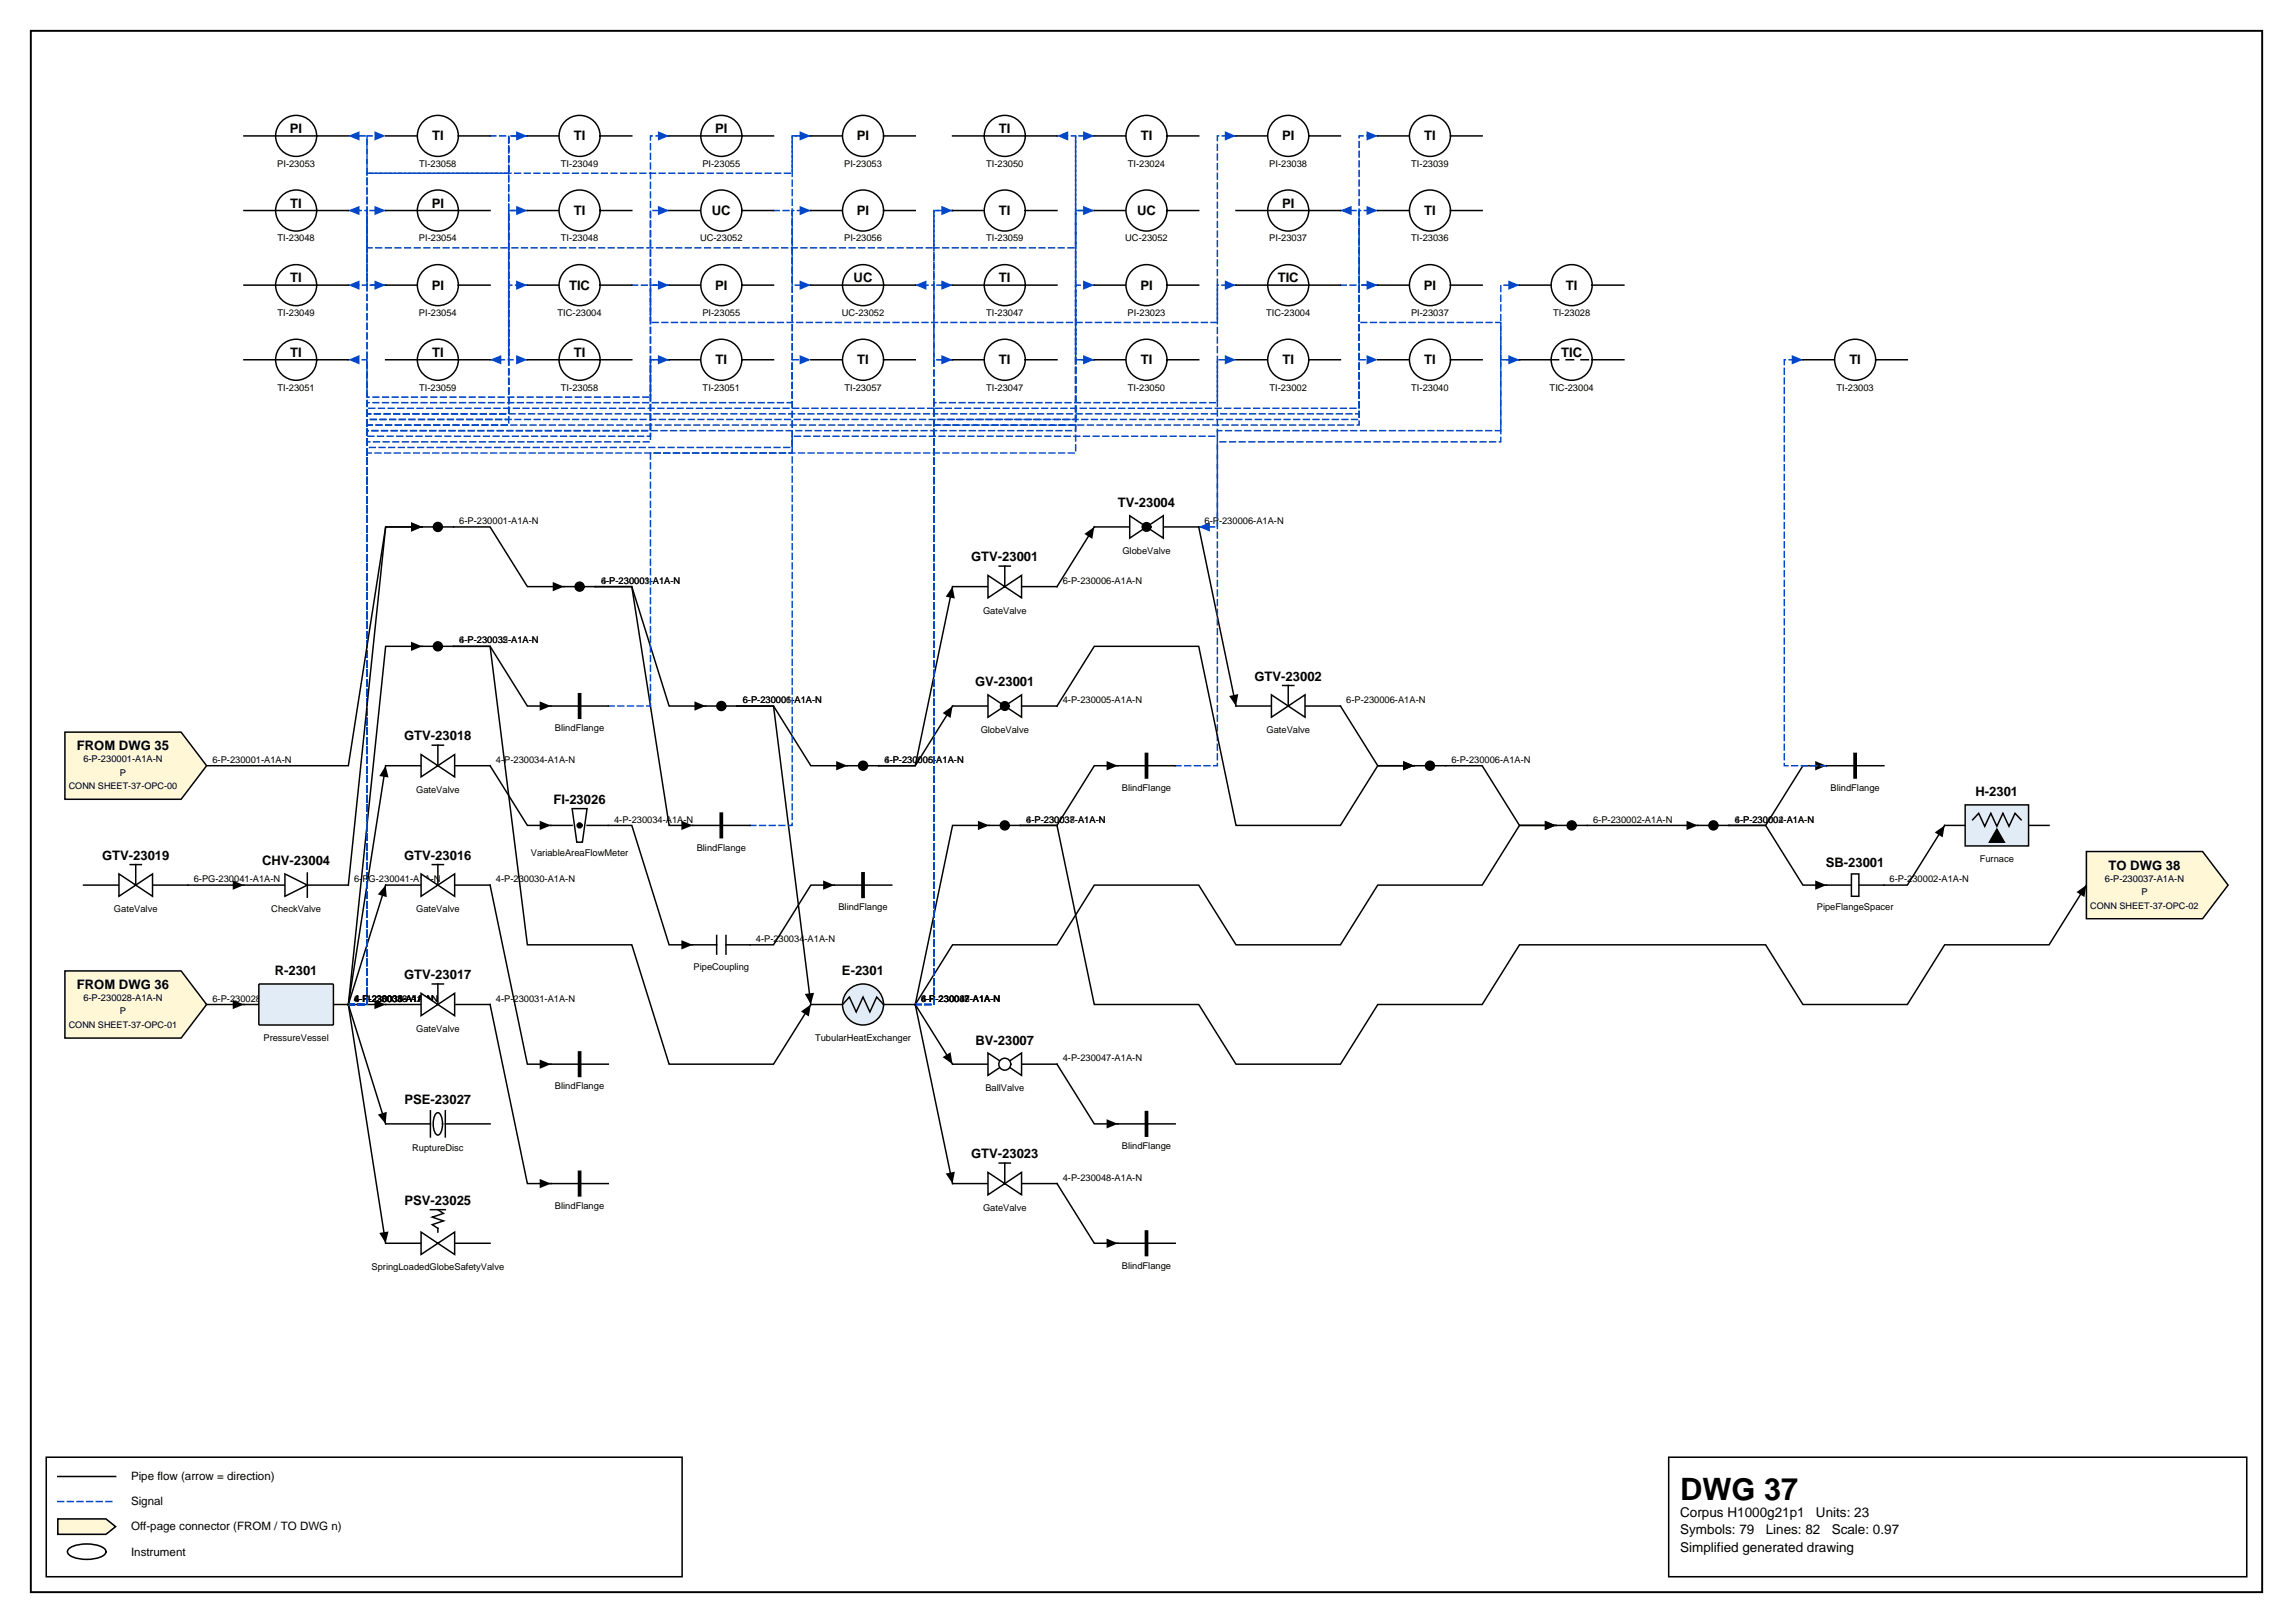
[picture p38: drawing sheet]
<svg xmlns="http://www.w3.org/2000/svg" width="420mm" height="297mm" viewBox="0 0 420 297" stroke-linecap="round" stroke-linejoin="round" font-family="sans-serif">
<defs><g id="words">
<text font-size="5.6" x="307.6" y="274.5">DWG 37</text>
<g font-size="2.5">
<text x="307.6" y="277.6">Corpus H1000g21p1</text>
<text x="307.6" y="280.8">Symbols: 79</text>
<text x="323.3" y="280.8">Lines: 82</text>
<text x="332.5" y="277.6">Units: 23</text>
<text x="335.3" y="280.8">Scale: 0.97</text>
<text x="307.6" y="284">Simplified generated drawing</text>
</g>
<g font-size="2.4">
<text x="53.1" y="24.4">PI</text>
<text x="79.1" y="25.7">TI</text>
<text x="105.1" y="25.7">TI</text>
<text x="130.9" y="24.4">PI</text>
<text x="156.9" y="25.7">PI</text>
<text x="182.9" y="24.4">TI</text>
<text x="208.8" y="25.7">TI</text>
<text x="234.7" y="25.7">PI</text>
<text x="260.7" y="25.7">TI</text>
<text x="53.2" y="38">TI</text>
<text x="79" y="38">PI</text>
<text x="105.1" y="39.4">TI</text>
<text x="130.3" y="39.4">UC</text>
<text x="156.9" y="39.4">PI</text>
<text x="182.9" y="39.4">TI</text>
<text x="208.2" y="39.4">UC</text>
<text x="234.7" y="38">PI</text>
<text x="260.7" y="39.4">TI</text>
<text x="53.2" y="51.7">TI</text>
<text x="79" y="53">PI</text>
<text x="104.2" y="53">TIC</text>
<text x="130.9" y="53">PI</text>
<text x="156.3" y="51.7">UC</text>
<text x="182.9" y="51.7">TI</text>
<text x="208.8" y="53">PI</text>
<text x="233.9" y="51.7">TIC</text>
<text x="260.7" y="53">PI</text>
<text x="286.7" y="53">TI</text>
<text x="53.2" y="65.3">TI</text>
<text x="79.1" y="65.3">TI</text>
<text x="105.1" y="65.3">TI</text>
<text x="285.8" y="65.3">TIC</text>
<text x="131" y="66.7">TI</text>
<text x="156.9" y="66.7">TI</text>
<text x="182.9" y="66.7">TI</text>
<text x="208.8" y="66.7">TI</text>
<text x="234.8" y="66.7">TI</text>
<text x="260.7" y="66.7">TI</text>
<text x="338.6" y="66.7">TI</text>
<text x="204.7" y="92.8">TV-23004</text>
<text x="177.8" y="102.7">GTV-23001</text>
<text x="178.5" y="125.6">GV-23001</text>
<text x="229.7" y="124.6">GTV-23002</text>
<text x="14.1" y="137.3">FROM DWG 35</text>
<text x="74" y="135.5">GTV-23018</text>
<text x="101.3" y="147.1">FI-23026</text>
<text x="361.7" y="145.8">H-2301</text>
<text x="18.7" y="157.4">GTV-23019</text>
<text x="48" y="158.4">CHV-23004</text>
<text x="74" y="157.4">GTV-23016</text>
<text x="334.3" y="158.7">SB-23001</text>
<text x="386" y="159.1">TO DWG 38</text>
<text x="50.3" y="178.5">R-2301</text>
<text x="74" y="179.2">GTV-23017</text>
<text x="154.2" y="178.5">E-2301</text>
<text x="14.1" y="181">FROM DWG 36</text>
<text x="178.6" y="191.2">BV-23007</text>
<text x="74.1" y="202.1">PSE-23027</text>
<text x="177.8" y="212">GTV-23023</text>
<text x="74.1" y="220.5">PSV-23025</text>
</g>
<g font-size="2.1">
<text x="24" y="270.9">Pipe flow (arrow = direction)</text>
<text x="24" y="275.5">Signal</text>
<text x="24" y="280.1">Off-page connector (FROM / TO DWG n)</text>
<text x="24" y="284.7">Instrument</text>
</g>
<g font-size="1.7">
<text x="50.8" y="30.5">PI-23053</text>
<text x="76.7" y="30.5">TI-23058</text>
<text x="102.7" y="30.5">TI-23049</text>
<text x="128.6" y="30.5">PI-23055</text>
<text x="154.5" y="30.5">PI-23053</text>
<text x="180.5" y="30.5">TI-23050</text>
<text x="206.5" y="30.5">TI-23024</text>
<text x="232.4" y="30.5">PI-23038</text>
<text x="258.4" y="30.5">TI-23039</text>
<text x="50.8" y="44.2">TI-23048</text>
<text x="76.7" y="44.2">PI-23054</text>
<text x="102.7" y="44.2">TI-23048</text>
<text x="128.2" y="44.2">UC-23052</text>
<text x="154.5" y="44.2">PI-23056</text>
<text x="180.5" y="44.2">TI-23059</text>
<text x="206" y="44.2">UC-23052</text>
<text x="232.4" y="44.2">PI-23037</text>
<text x="258.4" y="44.2">TI-23036</text>
<text x="50.8" y="57.8">TI-23049</text>
<text x="76.7" y="57.8">PI-23054</text>
<text x="102.1" y="57.8">TIC-23004</text>
<text x="128.6" y="57.8">PI-23055</text>
<text x="154.1" y="57.8">UC-23052</text>
<text x="180.5" y="57.8">TI-23047</text>
<text x="206.4" y="57.8">PI-23023</text>
<text x="231.8" y="57.8">TIC-23004</text>
<text x="258.3" y="57.8">PI-23037</text>
<text x="284.3" y="57.8">TI-23028</text>
<text x="50.8" y="71.5">TI-23051</text>
<text x="76.7" y="71.5">TI-23059</text>
<text x="102.7" y="71.5">TI-23058</text>
<text x="128.6" y="71.5">TI-23051</text>
<text x="154.6" y="71.5">TI-23057</text>
<text x="180.5" y="71.5">TI-23047</text>
<text x="206.5" y="71.5">TI-23050</text>
<text x="232.4" y="71.5">TI-23002</text>
<text x="258.4" y="71.5">TI-23040</text>
<text x="283.7" y="71.5">TIC-23004</text>
<text x="336.2" y="71.5">TI-23003</text>
<text x="84.1" y="95.9">6-P-230001-A1A-N</text>
<text x="220.5" y="95.9">6-P-230006-A1A-N</text>
<text x="205.5" y="101.4">GlobeValve</text>
<text x="110" y="106.8">6-P-230001-A1A-N</text>
<text x="110" y="106.8">4-P-230003-A1A-N</text>
<text x="194.6" y="106.8">6-P-230006-A1A-N</text>
<text x="180" y="112.3">GateValve</text>
<text x="84.1" y="117.8">4-P-230032-A1A-N</text>
<text x="84.1" y="117.8">6-P-230035-A1A-N</text>
<text x="136" y="128.7">6-P-230006-A1A-N</text>
<text x="136" y="128.7">6-P-230001-A1A-N</text>
<text x="194.6" y="128.7">4-P-230005-A1A-N</text>
<text x="246.5" y="128.7">6-P-230006-A1A-N</text>
<text x="101.6" y="133.8">BlindFlange</text>
<text x="179.5" y="134.2">GlobeValve</text>
<text x="231.9" y="134.2">GateValve</text>
<text x="15.3" y="139.5">6-P-230001-A1A-N</text>
<text x="21.9" y="142">P</text>
<text x="38.9" y="139.6">6-P-230001-A1A-N</text>
<text x="90.8" y="139.6">4-P-230034-A1A-N</text>
<text x="161.9" y="139.6">6-P-230006-A1A-N</text>
<text x="161.9" y="139.6">4-P-230005-A1A-N</text>
<text x="265.7" y="139.6">6-P-230006-A1A-N</text>
<text x="12.6" y="144.4">CONN SHEET-37-OPC-00</text>
<text x="76.2" y="145.1">GateValve</text>
<text x="205.4" y="144.8">BlindFlange</text>
<text x="335.1" y="144.8">BlindFlange</text>
<text x="112.4" y="150.5">4-P-230034-A1A-N</text>
<text x="127.6" y="155.7">BlindFlange</text>
<text x="187.9" y="150.5">6-P-230037-A1A-N</text>
<text x="187.9" y="150.5">4-P-230038-A1A-N</text>
<text x="291.7" y="150.5">6-P-230002-A1A-N</text>
<text x="317.6" y="150.5">6-P-230002-A1A-N</text>
<text x="317.6" y="150.5">4-P-230004-A1A-N</text>
<text x="35.5" y="161.5">6-PG-230041-A1A-N</text>
<text x="64.8" y="161.5">6-PG-230041-A1A-N</text>
<text x="90.8" y="161.5">4-P-230030-A1A-N</text>
<text x="97.2" y="156.7">VariableAreaFlowMeter</text>
<text x="346" y="161.5">6-P-230002-A1A-N</text>
<text x="362.5" y="157.7">Furnace</text>
<text x="385.4" y="161.4">6-P-230037-A1A-N</text>
<text x="20.9" y="167">GateValve</text>
<text x="49.7" y="167">CheckValve</text>
<text x="76.2" y="167">GateValve</text>
<text x="153.5" y="166.6">BlindFlange</text>
<text x="332.6" y="166.6">PipeFlangeSpacer</text>
<text x="382.7" y="166.3">CONN SHEET-37-OPC-02</text>
<text x="392" y="163.8">P</text>
<text x="138.4" y="172.4">4-P-230034-A1A-N</text>
<text x="127" y="177.5">PipeCoupling</text>
<text x="15.3" y="183.2">6-P-230028-A1A-N</text>
<text x="21.9" y="185.7">P</text>
<text x="38.9" y="183.3">6-P-230028-A1A-N</text>
<text x="64.8" y="183.3">4-P-230031-A1A-N</text>
<text x="64.8" y="183.3">4-P-230034-A1A-N</text>
<text x="64.8" y="183.3">6-P-230035-A1A-N</text>
<text x="64.8" y="183.3">4-FL-230036-A1A-N</text>
<text x="64.8" y="183.3">4-FL-230033-A1A-N</text>
<text x="64.8" y="183.3">4-P-230030-A1A-N</text>
<text x="90.8" y="183.3">4-P-230031-A1A-N</text>
<text x="168.6" y="183.3">6-P-230037-A1A-N</text>
<text x="168.6" y="183.3">4-P-230047-A1A-N</text>
<text x="168.6" y="183.3">6-P-230002-A1A-N</text>
<text x="168.6" y="183.3">4-P-230048-A1A-N</text>
<text x="12.6" y="188.1">CONN SHEET-37-OPC-01</text>
<text x="48.2" y="190.5">PressureVessel</text>
<text x="76.2" y="188.8">GateValve</text>
<text x="149.2" y="190.5">TubularHeatExchanger</text>
<text x="194.6" y="194.2">4-P-230047-A1A-N</text>
<text x="101.6" y="199.4">BlindFlange</text>
<text x="180.4" y="199.7">BallValve</text>
<text x="75.5" y="210.7">RuptureDisc</text>
<text x="205.4" y="210.3">BlindFlange</text>
<text x="101.6" y="221.2">BlindFlange</text>
<text x="180" y="221.6">GateValve</text>
<text x="194.6" y="216.1">4-P-230048-A1A-N</text>
<text x="68" y="232.5">SpringLoadedGlobeSafetyValve</text>
<text x="205.4" y="232.2">BlindFlange</text>
</g>
</g></defs>
<path d="M5.6 5.6h408.6v285.8h-408.6z" fill="none" stroke="#000" stroke-width=".35"/>
<path d="M8.5 266.7h116.4v21.9h-116.4zM10.6 270.2h10.6M305.5 266.7h105.8v21.9h-105.8z" fill="none" stroke="#000" stroke-width=".28"/>
<path d="M10.6 274.8h10.6" fill="none" stroke="#0046c8" stroke-width=".28" stroke-dasharray="1.1 .7"/>
<path d="M10.6 278h8.8l1.8 1.4-1.8 1.4h-8.8z" fill="#fff7d6" stroke="#000" stroke-width=".28"/>
<path d="M12.7 283.4a6.7 6.7 0 0 1 6.3 0 .72 .72 0 0 1 0 1.2 6.7 6.7 0 0 1-6.3 0 .72 .72 0 0 1 0-1.2z" fill="none" stroke="#000" stroke-width=".28"/>
<path d="M111.4 151.1h4.3l6.8 21.8h4.3M155.1 140.1h-6.7l-6.8-10.9h-6.7h6.7l6.8 54.6M334.4 140.1h-4.3l-6.8 11h-6.7h6.7l6.8 10.9h4.3M63.8 183.8h6.8M89.7 183.8l6.9 32.8h4.3" fill="none" stroke="#000" stroke-width=".27"/>
<path d="M153.1 139.3l2 .8-2 .9zM332.3 139.3l2.1 .8-2.1 .9zM124.8 172.1l2 .8-2 .9zM332.3 161.1l2.1 .9-2.1 .8zM68.6 183l2 .8-2 .9zM147.3 181.9l1.7-.2-.6 2.1zM98.8 215.8l2.1 .8-2.1 .9z" fill="#000"/>
<path d="M63.8 183.8h3.4v-131.6h3.4" fill="none" stroke="#0046c8" stroke-width=".27" stroke-dasharray="1.1 .7"/>
<path d="M68.6 51.3l2 .9-2 .8z" fill="#0046c8"/>
<path d="M63.8 183.8h3.4v-158.9h3.4" fill="none" stroke="#0046c8" stroke-width=".27" stroke-dasharray="1.1 .7"/>
<path d="M68.6 24l2 .9-2 .8z" fill="#0046c8"/>
<path d="M63.8 183.8h3.4v-108.1h25.9v-23.5h3.5" fill="none" stroke="#0046c8" stroke-width=".27" stroke-dasharray="1.1 .7"/>
<path d="M94.5 51.3l2.1 .9-2.1 .8z" fill="#0046c8"/>
<path d="M63.8 183.8h3.4v-107h25.9v-38.3h3.5" fill="none" stroke="#0046c8" stroke-width=".27" stroke-dasharray="1.1 .7"/>
<path d="M94.5 37.7l2.1 .8-2.1 .9z" fill="#0046c8"/>
<path d="M63.8 183.8h3.4v-106h25.9v-52.9h3.5" fill="none" stroke="#0046c8" stroke-width=".27" stroke-dasharray="1.1 .7"/>
<path d="M94.5 24l2.1 .9-2.1 .8z" fill="#0046c8"/>
<path d="M63.8 183.8h3.4v-105h51.9v-13h3.4" fill="none" stroke="#0046c8" stroke-width=".27" stroke-dasharray="1.1 .7"/>
<path d="M120.5 65l2 .8-2 .9z" fill="#0046c8"/>
<path d="M63.8 183.8h3.4v-104h51.9v-27.6h3.4" fill="none" stroke="#0046c8" stroke-width=".27" stroke-dasharray="1.1 .7"/>
<path d="M120.5 51.3l2 .9-2 .8z" fill="#0046c8"/>
<path d="M70.6 140.1l-6.8 43.7" fill="none" stroke="#000" stroke-width=".27"/>
<path d="M70.6 140.1l.5 2.2-1.7-.3z" fill="#000"/>
<path d="M63.8 183.8h3.4v-102.9h51.9v-42.4h3.4" fill="none" stroke="#0046c8" stroke-width=".27" stroke-dasharray="1.1 .7"/>
<path d="M120.5 37.7l2 .8-2 .9z" fill="#0046c8"/>
<path d="M77.3 118.3h-6.7l-6.8 65.5 6.8 21.9" fill="none" stroke="#000" stroke-width=".27"/>
<path d="M75.2 117.4l2.1 .9-2.1 .8zM69.2 204l1.6-.5-.2 2.2z" fill="#000"/>
<path d="M63.8 183.8h3.4v-101.9h77.8v-16.1h3.4" fill="none" stroke="#0046c8" stroke-width=".27" stroke-dasharray="1.1 .7"/>
<path d="M146.4 65l2 .8-2 .9z" fill="#0046c8"/>
<path d="M63.8 183.8l6.8 43.7" fill="none" stroke="#000" stroke-width=".27"/>
<path d="M69.4 225.7l1.7-.3-.5 2.1z" fill="#000"/>
<path d="M63.8 183.8h3.4v-100.9h77.8v-44.4h3.4" fill="none" stroke="#0046c8" stroke-width=".27" stroke-dasharray="1.1 .7"/>
<path d="M146.4 37.7l2 .8-2 .9z" fill="#0046c8"/>
<path d="M63.8 183.8h3.4v-110.1h77.8v-48.8h3.4" fill="none" stroke="#0046c8" stroke-width=".27" stroke-dasharray="1.1 .7"/>
<path d="M146.4 24l2 .9-2 .8z" fill="#0046c8"/>
<path d="M63.8 183.8h3.4v-109.1h103.8v-8.9h3.4" fill="none" stroke="#0046c8" stroke-width=".27" stroke-dasharray="1.1 .7"/>
<path d="M172.3 65l2.1 .8-2.1 .9z" fill="#0046c8"/>
<path d="M63.8 183.8h3.4v-108.1h103.8v-37.2h3.4" fill="none" stroke="#0046c8" stroke-width=".27" stroke-dasharray="1.1 .7"/>
<path d="M172.3 37.7l2.1 .8-2.1 .9z" fill="#0046c8"/>
<path d="M70.6 162l-6.8 21.8" fill="none" stroke="#000" stroke-width=".27"/>
<path d="M70.6 162l.2 2.2-1.6-.5z" fill="#000"/>
<path d="M63.8 183.8h3.4v-107h129.7v-11h3.4" fill="none" stroke="#0046c8" stroke-width=".27" stroke-dasharray="1.1 .7"/>
<path d="M198.3 65l2 .8-2 .9z" fill="#0046c8"/>
<path d="M63.8 183.8h3.4v-106h129.7v-25.6h3.4" fill="none" stroke="#0046c8" stroke-width=".27" stroke-dasharray="1.1 .7"/>
<path d="M198.3 51.3l2 .9-2 .8z" fill="#0046c8"/>
<path d="M63.8 183.8h3.4v-105h129.7v-40.3h3.4" fill="none" stroke="#0046c8" stroke-width=".27" stroke-dasharray="1.1 .7"/>
<path d="M198.3 37.7l2 .8-2 .9z" fill="#0046c8"/>
<path d="M77.3 96.4h-6.7l-6.8 43.7h-26M83 96.4h6.7l6.9 11h6.6" fill="none" stroke="#000" stroke-width=".27"/>
<path d="M75.2 95.6l2.1 .8-2.1 .9zM101.2 106.5l2 .9-2 .8z" fill="#000"/>
<path d="M137.3 151.1h7.7v-71.3h77.9v-14h3.4" fill="none" stroke="#0046c8" stroke-width=".27" stroke-dasharray="1.1 .7"/>
<path d="M224.2 65l2.1 .8-2.1 .9z" fill="#0046c8"/>
<path d="M77.3 96.4h-6.7l-6.8 65.6M204.6 140.1h-4.3l-6.8 11h-6.7h6.7l6.8 32.7h19.2l6.8 11h19.1l6.8-11h19.2l6.8-10.9h45.1l6.8 10.9h19.1l6.8-10.9h19.1l6.9-10.9M290.6 151.1h20.2M193.5 194.8l6.8 10.9h4.3" fill="none" stroke="#000" stroke-width=".27"/>
<path d="M75.2 95.6l2.1 .8-2.1 .9zM202.6 139.3l2 .8-2 .9zM308.8 150.2l2 .9-2 .8zM380.2 163.3l1.8-1.3-.4 2.2zM202.6 204.8l2 .9-2 .8z" fill="#000"/>
<path d="M70.6 52.2h-3.4v-13.7h3.4" fill="none" stroke="#0046c8" stroke-width=".27" stroke-dasharray="1.1 .7"/>
<path d="M68.6 37.7l2 .8-2 .9z" fill="#0046c8"/>
<path d="M129.2 129.2h-6.7l-6.8-21.8h-6.7h6.7l6.8 43.7h4.3" fill="none" stroke="#000" stroke-width=".27"/>
<path d="M127.1 128.4l2.1 .8-2.1 .9zM124.8 150.2l2 .9-2 .8z" fill="#000"/>
<path d="M278.2 65.8h-3.4v15.1h-51.9v15.5h-3.4" fill="none" stroke="#0046c8" stroke-width=".27" stroke-dasharray="1.1 .7"/>
<path d="M219.5 96.4l2-.8v1.7z" fill="#0046c8"/>
<path d="M356 151.1l-6.8 10.9h-4.3" fill="none" stroke="#000" stroke-width=".27"/>
<path d="M354.2 152.4l1.8-1.3-.3 2.2z" fill="#000"/>
<path d="M89.7 24.9h3.4v40.9h3.5" fill="none" stroke="#0046c8" stroke-width=".27" stroke-dasharray="1.1 .7"/>
<path d="M94.5 65l2.1 .8-2.1 .9z" fill="#0046c8"/>
<path d="M152.7 162h-4.3l-6.8 10.9h-4.3" fill="none" stroke="#000" stroke-width=".27"/>
<path d="M150.7 161.1l2 .9-2 .8z" fill="#000"/>
<path d="M334.4 140.1h-7.7v-74.3h3.4" fill="none" stroke="#0046c8" stroke-width=".27" stroke-dasharray="1.1 .7"/>
<path d="M328 65l2.1 .8-2.1 .9z" fill="#0046c8"/>
<path d="M115.7 52.2h3.4v6.8h103.8v-6.8h3.4" fill="none" stroke="#0046c8" stroke-width=".27" stroke-dasharray="1.1 .7"/>
<path d="M224.2 51.3l2.1 .9-2.1 .8z" fill="#0046c8"/>
<path d="M96.6 38.5h-3.5v6.9h-25.9v-6.9h-3.4" fill="none" stroke="#0046c8" stroke-width=".27" stroke-dasharray="1.1 .7"/>
<path d="M63.8 38.5l2-.8v1.7z" fill="#0046c8"/>
<path d="M264.7 140.1h6.7l6.8 11h6.7" fill="none" stroke="#000" stroke-width=".27"/>
<path d="M282.8 150.2l2.1 .9-2.1 .8z" fill="#000"/>
<path d="M96.6 24.9h-3.5v6.8h-25.9v20.5h-3.4" fill="none" stroke="#0046c8" stroke-width=".27" stroke-dasharray="1.1 .7"/>
<path d="M63.8 52.2l2-.9v1.7z" fill="#0046c8"/>
<path d="M219.5 96.4l6.8 32.8" fill="none" stroke="#000" stroke-width=".27"/>
<path d="M225 127.4l1.7-.4-.4 2.2z" fill="#000"/>
<path d="M122.5 65.8h-3.4v6.9h-51.9v-6.9h-3.4" fill="none" stroke="#0046c8" stroke-width=".27" stroke-dasharray="1.1 .7"/>
<path d="M63.8 65.8l2-.8v1.7z" fill="#0046c8"/>
<path d="M122.5 52.2h-3.4v-27.3h3.4" fill="none" stroke="#0046c8" stroke-width=".27" stroke-dasharray="1.1 .7"/>
<path d="M120.5 24l2 .9-2 .8z" fill="#0046c8"/>
<path d="M89.7 140.1l6.9 11h4.3" fill="none" stroke="#000" stroke-width=".27"/>
<path d="M98.8 150.2l2.1 .9-2.1 .8z" fill="#000"/>
<path d="M141.6 38.5h3.4v13.7h3.4" fill="none" stroke="#0046c8" stroke-width=".27" stroke-dasharray="1.1 .7"/>
<path d="M146.4 51.3l2 .9-2 .8z" fill="#0046c8"/>
<path d="M100.9 129.2h-4.3l-6.9-10.9h-6.7h6.7l6.9 54.6h19.1l6.8 21.9h19.1l6.8-11" fill="none" stroke="#000" stroke-width=".27"/>
<path d="M98.8 128.4l2.1 .8-2.1 .9zM146.6 185.1l1.8-1.3-.3 2.2z" fill="#000"/>
<path d="M252.2 52.2h-3.4v-13.7h-3.4" fill="none" stroke="#0046c8" stroke-width=".27" stroke-dasharray="1.1 .7"/>
<path d="M245.4 38.5l2.1-.8v1.7z" fill="#0046c8"/>
<path d="M174.4 107.4l-6.8 32.7h-6.7h6.7l6.8-10.9M34.4 162h10.3M193.5 216.6l6.8 10.9h4.3" fill="none" stroke="#000" stroke-width=".27"/>
<path d="M174.4 107.4l.4 2.1-1.7-.3zM172.6 130.5l1.8-1.3-.4 2.2zM42.6 161.1l2.1 .9-2.1 .8zM202.6 226.7l2 .8-2 .9z" fill="#000"/>
<path d="M111.4 129.2h7.7v-46.3h77.8v-58h3.4" fill="none" stroke="#0046c8" stroke-width=".27" stroke-dasharray="1.1 .7"/>
<path d="M198.3 24l2 .9-2 .8z" fill="#0046c8"/>
<path d="M181.1 151.1h-6.7l-6.8 32.7M284.9 151.1h-6.7l-6.8 10.9h-19.2l-6.8 10.9h-19.1l-6.8-10.9h-19.2l-6.8 10.9h-19.1l-6.8 10.9M167.6 183.8l6.8 11" fill="none" stroke="#000" stroke-width=".27"/>
<path d="M179 150.2l2.1 .9-2.1 .8zM282.8 150.2l2.1 .9-2.1 .8zM172.6 193.5l1.4-.9 .4 2.2z" fill="#000"/>
<path d="M167.6 183.8h3.4v-110.1h51.9v-48.8h3.4" fill="none" stroke="#0046c8" stroke-width=".27" stroke-dasharray="1.1 .7"/>
<path d="M224.2 24l2.1 .9-2.1 .8z" fill="#0046c8"/>
<path d="M167.6 183.8h3.4v-109.1h77.8v-8.9h3.4" fill="none" stroke="#0046c8" stroke-width=".27" stroke-dasharray="1.1 .7"/>
<path d="M250.2 65l2 .8-2 .9z" fill="#0046c8"/>
<path d="M167.6 183.8h3.4v-108.1h77.8v-23.5h3.4" fill="none" stroke="#0046c8" stroke-width=".27" stroke-dasharray="1.1 .7"/>
<path d="M250.2 51.3l2 .9-2 .8z" fill="#0046c8"/>
<path d="M167.6 183.8h3.4v-107h77.8v-38.3h3.4" fill="none" stroke="#0046c8" stroke-width=".27" stroke-dasharray="1.1 .7"/>
<path d="M250.2 37.7l2 .8-2 .9z" fill="#0046c8"/>
<path d="M167.6 183.8l6.8 32.8" fill="none" stroke="#000" stroke-width=".27"/>
<path d="M173.1 214.8l1.7-.4-.4 2.2z" fill="#000"/>
<path d="M167.6 183.8h3.4v-106h77.8v-52.9h3.4" fill="none" stroke="#0046c8" stroke-width=".27" stroke-dasharray="1.1 .7"/>
<path d="M250.2 24l2 .9-2 .8z" fill="#0046c8"/>
<path d="M245.4 52.2h3.4v6.8h26v6.8h3.4" fill="none" stroke="#0046c8" stroke-width=".27" stroke-dasharray="1.1 .7"/>
<path d="M276.1 65l2.1 .8-2.1 .9z" fill="#0046c8"/>
<path d="M215.2 140.1h7.7v-61.3h51.9v-26.6h3.4" fill="none" stroke="#0046c8" stroke-width=".27" stroke-dasharray="1.1 .7"/>
<path d="M276.1 51.3l2.1 .9-2.1 .8z" fill="#0046c8"/>
<path d="M200.3 96.4l-6.8 11M37.8 183.8h6.9" fill="none" stroke="#000" stroke-width=".27"/>
<path d="M198.5 97.7l1.8-1.3-.3 2.2zM42.6 183l2.1 .8-2.1 .9z" fill="#000"/>
<path d="M148.4 24.9h-3.4v6.8h-77.8v-6.8h-3.4" fill="none" stroke="#0046c8" stroke-width=".27" stroke-dasharray="1.1 .7"/>
<path d="M63.8 24.9l2-.9v1.7z" fill="#0046c8"/>
<path d="M245.4 129.2l6.8 10.9h6.7" fill="none" stroke="#000" stroke-width=".27"/>
<path d="M256.9 139.3l2 .8-2 .9z" fill="#000"/>
<path d="M174.4 65.8h-3.4v-13.6h3.4" fill="none" stroke="#0046c8" stroke-width=".27" stroke-dasharray="1.1 .7"/>
<path d="M172.3 51.3l2.1 .9-2.1 .8z" fill="#0046c8"/>
<path d="M193.5 129.2l6.8-10.9h19.2l6.8 32.8h19.1l6.8-11h6.7" fill="none" stroke="#000" stroke-width=".27"/>
<path d="M256.9 139.3l2 .8-2 .9z" fill="#000"/>
<path d="M174.4 38.5h-3.4v6.9h-77.9v20.4h-3.4" fill="none" stroke="#0046c8" stroke-width=".27" stroke-dasharray="1.1 .7"/>
<path d="M89.7 65.8l2.1-.8v1.7z" fill="#0046c8"/>
<path d="M89.7 162l6.9 32.8h4.3" fill="none" stroke="#000" stroke-width=".27"/>
<path d="M98.8 193.9l2.1 .9-2.1 .8z" fill="#000"/>
<path d="M200.3 65.8h-3.4v-40.9h-3.4" fill="none" stroke="#0046c8" stroke-width=".27" stroke-dasharray="1.1 .7"/>
<path d="M193.5 24.9l2.1-.9v1.7z" fill="#0046c8"/>
<path d="M200.3 38.5h-3.4v6.9h-25.9v6.8h-3.4" fill="none" stroke="#0046c8" stroke-width=".27" stroke-dasharray="1.1 .7"/>
<path d="M167.6 52.2l2-.9v1.7z" fill="#0046c8"/>
<path d="M70.6 183.8h6.5M83.2 183.8h6.5" fill="none" stroke="#000" stroke-width=".27"/>
<path d="M77.1 181.8l6.1 4.1v-4.1l-6.1 4.1z" fill="#fff" stroke="#000" stroke-width=".27"/>
<path d="M44.7 65.8h5.8M58 65.8h5.8M129.2 129.2h5.7M79.1 180.1h2.1M80.2 180.1v3.7" fill="none" stroke="#000" stroke-width=".27"/>
<circle cx="132.1" cy="129.2" r=".82" fill="#000" stroke="#000" stroke-width=".27"/>
<circle cx="54.2" cy="65.8" r="3.8" fill="#fff" stroke="#000" stroke-width=".27"/>
<path d="M50.5 65.8h7.5M100.9 151.1h3.8M107.5 151.1h3.9" fill="none" stroke="#000" stroke-width=".27"/>
<path d="M104.7 148h2.8l-.9 6.1h-1z" fill="#fff" stroke="#000" stroke-width=".27"/>
<circle cx="106.1" cy="151.1" r=".44" fill="#000" stroke="#000" stroke-width=".27"/>
<path d="M356 151.1h3.8M371.4 151.1h3.7" fill="none" stroke="#000" stroke-width=".27"/>
<path d="M359.8 147.3h11.6v7.5h-11.6z" fill="#e2ecf7" stroke="#000" stroke-width=".27"/>
<path d="M44.7 52.2h5.8M58 52.2h5.8M361.1 150l1.2-1.2 1.1 2.4 1.1-2.4 1.1 2.4 1.1-2.4 1.1 2.4 1.1-2.4 1.1 1.2M204.6 205.7h10.6" fill="none" stroke="#000" stroke-width=".27"/>
<path d="M365.6 151.7l1.4 2.4h-2.8z" fill="#000" stroke="#000" stroke-width=".27"/>
<path d="M209.9 203.6v4.1" fill="none" stroke="#000" stroke-width=".68"/>
<circle cx="54.2" cy="52.2" r="3.8" fill="#fff" stroke="#000" stroke-width=".27"/>
<path d="M44.7 38.5h5.8M58 38.5h5.8M50.5 52.2h7.5" fill="none" stroke="#000" stroke-width=".27"/>
<circle cx="54.2" cy="38.5" r="3.8" fill="#fff" stroke="#000" stroke-width=".27"/>
<path d="M50.5 38.5h7.5M310.8 151.1h5.8M44.7 183.8h2.7M61 183.8h2.8" fill="none" stroke="#000" stroke-width=".27"/>
<circle cx="313.7" cy="151.1" r=".82" fill="#000" stroke="#000" stroke-width=".27"/>
<path d="M47.4 180.1h13.6v7.4h-13.6z" fill="#e2ecf7" stroke="#000" stroke-width=".27"/>
<path d="M382 155.8h21.3l4.6 6.2-4.6 6.1h-21.3z" fill="#fff7d6" stroke="#000" stroke-width=".27"/>
<path d="M77.3 96.4h5.7" fill="none" stroke="#000" stroke-width=".27"/>
<circle cx="80.2" cy="96.4" r=".82" fill="#000" stroke="#000" stroke-width=".27"/>
<path d="M11.9 134h21.3l4.6 6.1-4.6 6.2h-21.3z" fill="#fff7d6" stroke="#000" stroke-width=".27"/>
<path d="M44.7 24.9h5.8M58 24.9h5.8M126.8 151.1h10.5M181.1 151.1h5.7" fill="none" stroke="#000" stroke-width=".27"/>
<path d="M132.1 149v4.1" fill="none" stroke="#000" stroke-width=".68"/>
<circle cx="184" cy="151.1" r=".82" fill="#000" stroke="#000" stroke-width=".27"/>
<circle cx="54.2" cy="24.9" r="3.8" fill="#fff" stroke="#000" stroke-width=".27"/>
<path d="M50.5 24.9h7.5M44.7 162h7.5M56.3 162h7.5" fill="none" stroke="#000" stroke-width=".27"/>
<path d="M52.2 159.9l4.1 2.1-4.1 2z" fill="#fff" stroke="#000" stroke-width=".27"/>
<path d="M56.3 159.8v4.4M174.4 194.8h6.5M187 194.8h6.5" fill="none" stroke="#000" stroke-width=".27"/>
<g fill="#fff" stroke="#000" stroke-width=".27">
<path d="M180.9 192.7l6.1 4.1v-4.1l-6.1 4.1z"/>
<circle cx="184" cy="194.8" r="1.09"/>
</g>
<path d="M70.6 65.8h5.8M83.9 65.8h5.8" fill="none" stroke="#000" stroke-width=".27"/>
<circle cx="80.2" cy="65.8" r="3.8" fill="#fff" stroke="#000" stroke-width=".27"/>
<path d="M70.6 52.2h5.8M83.9 52.2h5.8M76.4 65.8h7.5M284.9 151.1h5.7M152.7 162h10.6" fill="none" stroke="#000" stroke-width=".27"/>
<path d="M158 159.9v4.1" fill="none" stroke="#000" stroke-width=".68"/>
<circle cx="287.7" cy="151.1" r=".82" fill="#000" stroke="#000" stroke-width=".27"/>
<circle cx="80.2" cy="52.2" r="3.8" fill="#fff" stroke="#000" stroke-width=".27"/>
<path d="M278.2 65.8h5.8M291.5 65.8h5.8M103.2 107.4h5.8" fill="none" stroke="#000" stroke-width=".27"/>
<circle cx="106.1" cy="107.4" r=".82" fill="#000" stroke="#000" stroke-width=".27"/>
<circle cx="287.7" cy="65.8" r="3.8" fill="#fff" stroke="#000" stroke-width=".27"/>
<path d="M70.6 38.5h5.8M83.9 38.5h5.8M284 65.8h1.4M286.7 65.8h1.4M289.5 65.8h1.3" fill="none" stroke="#000" stroke-width=".27"/>
<circle cx="80.2" cy="38.5" r="3.8" fill="#fff" stroke="#000" stroke-width=".27"/>
<path d="M76.4 38.5h7.5M334.4 162h4.6M340.3 162h4.6" fill="none" stroke="#000" stroke-width=".27"/>
<path d="M339 159.9h1.3v4.1h-1.3z" fill="#fff" stroke="#000" stroke-width=".27"/>
<path d="M226.3 38.5h5.8M239.6 38.5h5.8" fill="none" stroke="#000" stroke-width=".27"/>
<circle cx="235.8" cy="38.5" r="3.8" fill="#fff" stroke="#000" stroke-width=".27"/>
<path d="M70.6 24.9h5.8M83.9 24.9h5.8M232.1 38.5h7.5" fill="none" stroke="#000" stroke-width=".27"/>
<circle cx="80.2" cy="24.9" r="3.8" fill="#fff" stroke="#000" stroke-width=".27"/>
<path d="M226.3 24.9h5.8M239.6 24.9h5.8" fill="none" stroke="#000" stroke-width=".27"/>
<circle cx="235.9" cy="24.9" r="3.8" fill="#fff" stroke="#000" stroke-width=".27"/>
<path d="M96.6 65.8h5.8M109.9 65.8h5.8" fill="none" stroke="#000" stroke-width=".27"/>
<circle cx="106.1" cy="65.8" r="3.8" fill="#fff" stroke="#000" stroke-width=".27"/>
<path d="M96.6 52.2h5.8M109.9 52.2h5.8M102.4 65.8h7.5M334.4 140.1h10.5M126.8 172.9h4.4M131.2 171.2v3.4M132.9 172.9h4.4M132.9 171.2v3.4" fill="none" stroke="#000" stroke-width=".27"/>
<path d="M339.6 138.1v4.1" fill="none" stroke="#000" stroke-width=".68"/>
<circle cx="106.1" cy="52.2" r="3.8" fill="#fff" stroke="#000" stroke-width=".27"/>
<path d="M252.2 65.8h5.8M265.6 65.8h5.8" fill="none" stroke="#000" stroke-width=".27"/>
<circle cx="261.8" cy="65.8" r="3.8" fill="#fff" stroke="#000" stroke-width=".27"/>
<path d="M96.6 38.5h5.8M109.9 38.5h5.8M100.9 216.6h10.5" fill="none" stroke="#000" stroke-width=".27"/>
<path d="M106.1 214.6v4.1" fill="none" stroke="#000" stroke-width=".68"/>
<circle cx="106.1" cy="38.5" r="3.8" fill="#fff" stroke="#000" stroke-width=".27"/>
<path d="M96.6 24.9h5.8M109.9 24.9h5.8M258.9 140.1h5.8" fill="none" stroke="#000" stroke-width=".27"/>
<circle cx="261.8" cy="140.1" r=".82" fill="#000" stroke="#000" stroke-width=".27"/>
<circle cx="106.1" cy="24.9" r="3.8" fill="#fff" stroke="#000" stroke-width=".27"/>
<path d="M200.3 96.4h6.5M213 96.4h6.5" fill="none" stroke="#000" stroke-width=".27"/>
<path d="M206.8 94.4l6.2 4.1v-4.1l-6.2 4.1z" fill="#fff" stroke="#000" stroke-width=".27"/>
<circle cx="209.9" cy="96.4" r=".79" fill="#000" stroke="#000" stroke-width=".27"/>
<path d="M122.5 65.8h5.8M135.8 65.8h5.8M100.9 194.8h10.5" fill="none" stroke="#000" stroke-width=".27"/>
<path d="M106.1 192.7v4.1" fill="none" stroke="#000" stroke-width=".68"/>
<circle cx="132.1" cy="65.8" r="3.8" fill="#fff" stroke="#000" stroke-width=".27"/>
<path d="M122.5 52.2h5.8M135.8 52.2h5.8" fill="none" stroke="#000" stroke-width=".27"/>
<circle cx="132.1" cy="52.2" r="3.8" fill="#fff" stroke="#000" stroke-width=".27"/>
<path d="M70.6 140.1h6.5M83.2 140.1h6.5" fill="none" stroke="#000" stroke-width=".27"/>
<path d="M77.1 138.1l6.1 4.1v-4.1l-6.1 4.1z" fill="#fff" stroke="#000" stroke-width=".27"/>
<path d="M122.5 38.5h5.8M135.8 38.5h5.8M79.1 136.4h2.1M80.2 136.4v3.7" fill="none" stroke="#000" stroke-width=".27"/>
<circle cx="132.1" cy="38.5" r="3.8" fill="#fff" stroke="#000" stroke-width=".27"/>
<path d="M252.2 52.2h5.8M265.6 52.2h5.8M77.3 118.3h5.7" fill="none" stroke="#000" stroke-width=".27"/>
<circle cx="80.2" cy="118.3" r=".82" fill="#000" stroke="#000" stroke-width=".27"/>
<circle cx="261.8" cy="52.2" r="3.8" fill="#fff" stroke="#000" stroke-width=".27"/>
<path d="M122.5 24.9h5.8M135.8 24.9h5.8" fill="none" stroke="#000" stroke-width=".27"/>
<circle cx="132.1" cy="24.9" r="3.8" fill="#fff" stroke="#000" stroke-width=".27"/>
<path d="M128.3 24.9h7.5M252.2 38.5h5.8M265.6 38.5h5.8M155.1 140.1h5.8" fill="none" stroke="#000" stroke-width=".27"/>
<circle cx="158" cy="140.1" r=".82" fill="#000" stroke="#000" stroke-width=".27"/>
<circle cx="261.8" cy="38.5" r="3.8" fill="#fff" stroke="#000" stroke-width=".27"/>
<path d="M226.3 65.8h5.8M239.6 65.8h5.8" fill="none" stroke="#000" stroke-width=".27"/>
<circle cx="235.9" cy="65.8" r="3.8" fill="#fff" stroke="#000" stroke-width=".27"/>
<path d="M174.4 216.6h6.5M187 216.6h6.5" fill="none" stroke="#000" stroke-width=".27"/>
<path d="M180.9 214.6l6.1 4.1v-4.1l-6.1 4.1z" fill="#fff" stroke="#000" stroke-width=".27"/>
<path d="M200.3 24.9h5.8M213.7 24.9h5.8M182.9 212.9h2.1M184 212.9v3.7" fill="none" stroke="#000" stroke-width=".27"/>
<circle cx="209.9" cy="24.9" r="3.8" fill="#fff" stroke="#000" stroke-width=".27"/>
<path d="M15.3 162h6.5M27.9 162h6.5M70.6 205.7h8.2M78.8 203.3v4.8M79.9 203.7l.3-.1a1.41 1.41 0 0 1 .8 1.4 3.4 3.4 0 0 1-.6 2.6l-.2 .1a1.41 1.41 0 0 1-.8-1.4 3.4 3.4 0 0 1 .5-2.6zM81.5 205.7h8.2M81.5 203.3v4.8M204.6 227.5h10.6" fill="none" stroke="#000" stroke-width=".27"/>
<path d="M209.9 225.5v4.1" fill="none" stroke="#000" stroke-width=".68"/>
<path d="M21.8 159.9l6.1 4.1v-4.1l-6.1 4.1z" fill="#fff" stroke="#000" stroke-width=".27"/>
<path d="M148.4 65.8h5.9M161.8 65.8h5.8M23.8 158.2h2.1M24.9 158.2v3.8" fill="none" stroke="#000" stroke-width=".27"/>
<circle cx="158" cy="65.8" r="3.8" fill="#fff" stroke="#000" stroke-width=".27"/>
<path d="M100.9 129.2h10.5M148.4 183.8h5.9M161.8 183.8h5.8" fill="none" stroke="#000" stroke-width=".27"/>
<path d="M106.1 127.2v4.1" fill="none" stroke="#000" stroke-width=".68"/>
<circle cx="158" cy="183.8" r="3.8" fill="#e2ecf7" stroke="#000" stroke-width=".27"/>
<path d="M226.3 52.2h5.8M239.6 52.2h5.8M154.3 183.8l1.2-1.3 1.3 2.7 1.2-2.7 1.3 2.7 1.2-2.7 1.3 1.3" fill="none" stroke="#000" stroke-width=".27"/>
<circle cx="235.9" cy="52.2" r="3.8" fill="#fff" stroke="#000" stroke-width=".27"/>
<path d="M148.4 52.2h5.9M161.8 52.2h5.8M232.1 52.2h7.5" fill="none" stroke="#000" stroke-width=".27"/>
<circle cx="158" cy="52.2" r="3.8" fill="#fff" stroke="#000" stroke-width=".27"/>
<path d="M154.3 52.2h7.5M70.6 227.5h6.5M83.2 227.5h6.5" fill="none" stroke="#000" stroke-width=".27"/>
<path d="M77.1 225.5l6.1 4.1v-4.1l-6.1 4.1z" fill="#fff" stroke="#000" stroke-width=".27"/>
<path d="M330.1 65.8h5.8M343.4 65.8h5.8M204.6 140.1h10.6M78.8 221.4h2.7M80.2 221.4l1 .7-2.1 .7 2.1 .6-2.1 .7 1.1 .7v.7" fill="none" stroke="#000" stroke-width=".27"/>
<path d="M209.9 138.1v4.1" fill="none" stroke="#000" stroke-width=".68"/>
<circle cx="339.6" cy="65.8" r="3.8" fill="#fff" stroke="#000" stroke-width=".27"/>
<path d="M11.9 177.7h21.3l4.6 6.1-4.6 6.2h-21.3z" fill="#fff7d6" stroke="#000" stroke-width=".27"/>
<path d="M148.4 38.5h5.9M161.8 38.5h5.8" fill="none" stroke="#000" stroke-width=".27"/>
<circle cx="158" cy="38.5" r="3.8" fill="#fff" stroke="#000" stroke-width=".27"/>
<path d="M174.4 107.4h6.5M187 107.4h6.5" fill="none" stroke="#000" stroke-width=".27"/>
<path d="M180.9 105.3l6.1 4.1v-4.1l-6.1 4.1z" fill="#fff" stroke="#000" stroke-width=".27"/>
<path d="M252.2 24.9h5.8M265.6 24.9h5.8M182.9 103.6h2.1M184 103.6v3.8" fill="none" stroke="#000" stroke-width=".27"/>
<circle cx="261.8" cy="24.9" r="3.8" fill="#fff" stroke="#000" stroke-width=".27"/>
<path d="M148.4 24.9h5.9M161.8 24.9h5.8" fill="none" stroke="#000" stroke-width=".27"/>
<circle cx="158" cy="24.9" r="3.8" fill="#fff" stroke="#000" stroke-width=".27"/>
<path d="M226.3 129.2h6.5M238.9 129.2h6.5" fill="none" stroke="#000" stroke-width=".27"/>
<path d="M232.8 127.2l6.1 4.1v-4.1l-6.1 4.1z" fill="#fff" stroke="#000" stroke-width=".27"/>
<path d="M174.4 65.8h5.8M187.7 65.8h5.8M234.8 125.5h2.1M235.8 125.5v3.7" fill="none" stroke="#000" stroke-width=".27"/>
<circle cx="184" cy="65.8" r="3.8" fill="#fff" stroke="#000" stroke-width=".27"/>
<path d="M174.4 52.2h5.8M187.7 52.2h5.8" fill="none" stroke="#000" stroke-width=".27"/>
<circle cx="184" cy="52.2" r="3.8" fill="#fff" stroke="#000" stroke-width=".27"/>
<path d="M180.2 52.2h7.5M174.4 129.2h6.5M187 129.2h6.5" fill="none" stroke="#000" stroke-width=".27"/>
<path d="M180.9 127.2l6.1 4.1v-4.1l-6.1 4.1z" fill="#fff" stroke="#000" stroke-width=".27"/>
<circle cx="184" cy="129.2" r=".78" fill="#000" stroke="#000" stroke-width=".27"/>
<path d="M174.4 38.5h5.8M187.7 38.5h5.8" fill="none" stroke="#000" stroke-width=".27"/>
<circle cx="184" cy="38.5" r="3.8" fill="#fff" stroke="#000" stroke-width=".27"/>
<path d="M174.4 24.9h5.8M187.7 24.9h5.8" fill="none" stroke="#000" stroke-width=".27"/>
<circle cx="184" cy="24.9" r="3.8" fill="#fff" stroke="#000" stroke-width=".27"/>
<path d="M180.2 24.9h7.5M70.6 162h6.5M83.2 162h6.5" fill="none" stroke="#000" stroke-width=".27"/>
<path d="M77.1 159.9l6.1 4.1v-4.1l-6.1 4.1z" fill="#fff" stroke="#000" stroke-width=".27"/>
<path d="M200.3 65.8h5.8M213.7 65.8h5.8M79.1 158.2h2.1M80.2 158.2v3.8" fill="none" stroke="#000" stroke-width=".27"/>
<circle cx="209.9" cy="65.8" r="3.8" fill="#fff" stroke="#000" stroke-width=".27"/>
<path d="M278.2 52.2h5.8M291.5 52.2h5.8" fill="none" stroke="#000" stroke-width=".27"/>
<circle cx="287.7" cy="52.2" r="3.8" fill="#fff" stroke="#000" stroke-width=".27"/>
<path d="M200.3 52.2h5.8M213.7 52.2h5.8" fill="none" stroke="#000" stroke-width=".27"/>
<circle cx="209.9" cy="52.2" r="3.8" fill="#fff" stroke="#000" stroke-width=".27"/>
<path d="M200.3 38.5h5.8M213.7 38.5h5.8" fill="none" stroke="#000" stroke-width=".27"/>
<circle cx="209.9" cy="38.5" r="3.8" fill="#fff" stroke="#000" stroke-width=".27"/>
<use href="#words"/>
</svg>
